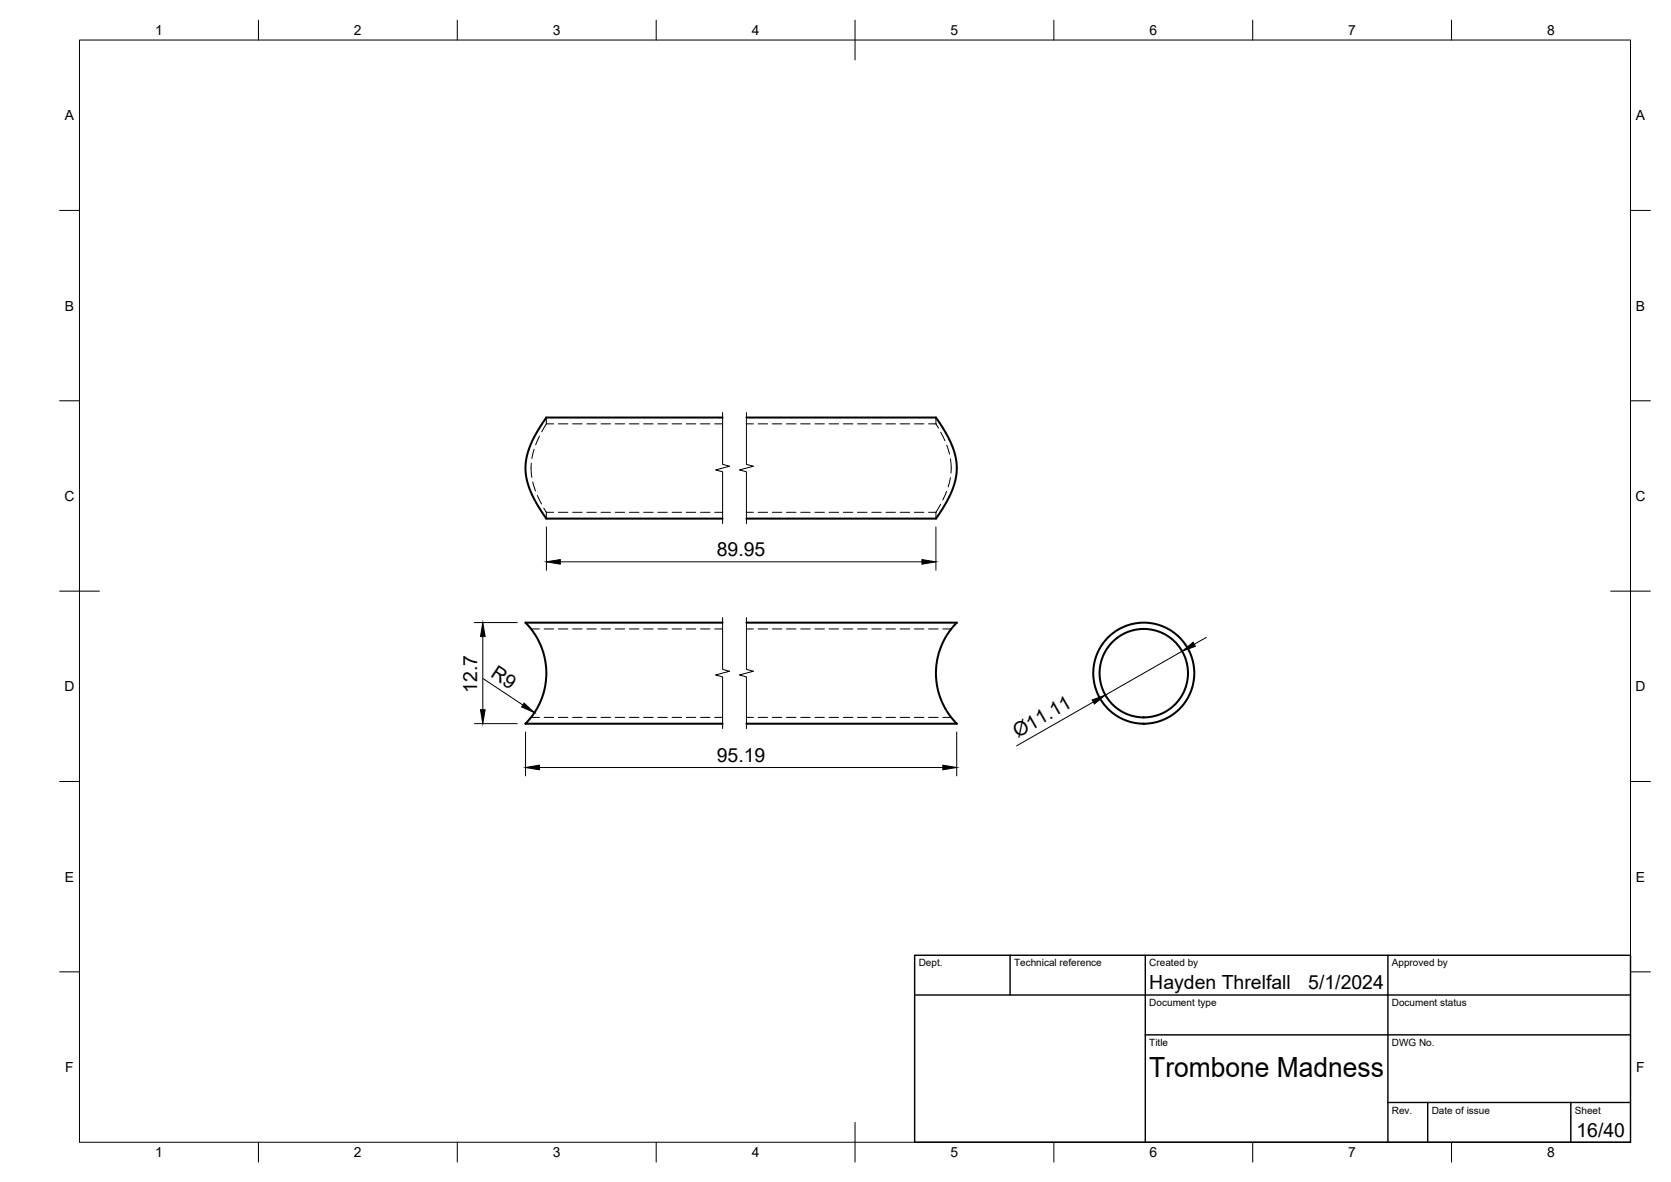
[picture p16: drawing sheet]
<svg xmlns="http://www.w3.org/2000/svg" width="420mm" height="297mm" viewBox="0 0 420 297" stroke-linecap="round" stroke-linejoin="round" font-family="sans-serif">
<defs><g id="words">
<text font-size="7" x="289" y="270.6">Trombone Madness</text>
<g font-size="4.9">
<text x="180.2" y="139.7">89.95</text>
<text x="123.2" y="169.9" transform="rotate(34 123.2 169.9)">R9</text>
<text x="120" y="174.1" transform="rotate(-90 120 174.1)">12.7</text>
<text x="255.9" y="185.5" transform="rotate(-30 255.9 185.5)">Ø11.11</text>
<text x="180.2" y="191.4">95.19</text>
<text x="289" y="248.5">Hayden Threlfall</text>
<text x="329" y="248.5">5/1/2024</text>
<text x="396.4" y="285.7">16/40</text>
</g>
<g font-size="3.5">
<text x="39" y="8.8">1</text>
<text x="89" y="8.8">2</text>
<text x="139" y="8.8">3</text>
<text x="189" y="8.8">4</text>
<text x="239" y="8.8">5</text>
<text x="289" y="8.8">6</text>
<text x="339" y="8.8">7</text>
<text x="389" y="8.8">8</text>
<text x="16.3" y="30.2">A</text>
<text x="411.3" y="30.2">A</text>
<text x="16.3" y="78">B</text>
<text x="411.3" y="78">B</text>
<text x="16.2" y="125.9">C</text>
<text x="411.2" y="125.9">C</text>
<text x="16.2" y="173.7">D</text>
<text x="411.2" y="173.7">D</text>
<text x="16.3" y="221.6">E</text>
<text x="411.3" y="221.6">E</text>
<text x="16.4" y="269.4">F</text>
<text x="411.4" y="269.4">F</text>
<text x="39" y="290.8">1</text>
<text x="89" y="290.8">2</text>
<text x="139" y="290.8">3</text>
<text x="189" y="290.8">4</text>
<text x="239" y="290.8">5</text>
<text x="289" y="290.8">6</text>
<text x="339" y="290.8">7</text>
<text x="389" y="290.8">8</text>
</g>
<g font-size="2.5">
<text x="231" y="242.9">Dept.</text>
<text x="255" y="242.9">Technical reference</text>
<text x="289" y="242.9">Created by</text>
<text x="350" y="242.9">Approved by</text>
<text x="289" y="252.8">Document type</text>
<text x="350" y="252.8">Document status</text>
<text x="289" y="262.9">Title</text>
<text x="350" y="262.9">DWG No.</text>
<text x="350" y="279.9">Rev.</text>
<text x="360" y="279.9">Date of issue</text>
<text x="396" y="279.9">Sheet</text>
</g>
</g></defs>
<!-- layer: Visible -->
<g fill="none" stroke="#000" stroke-width=".51">
<path d="M181.7 104.9h-44.3l-2.6 4-1.4 2.8-.9 3-.4 2.6 .3 3 1 3.2 1.4 2.9 2.6 3.9h44.3M187.7 104.9h47.6l2.6 4 1.4 2.8 .9 3 .4 2.6-.3 3-1 3.2-1.4 2.9-2.6 3.9h-47.6M181.7 156.5h-49.6l2 2.3 1.8 3.2 1 3.1 .5 3.6-.3 3.6-1 3.4-1.4 2.9-2.6 3.3h49.6M187.7 156.5h52.9l-2 2.3-1.8 3.2-1 3.1-.5 3.6 .3 3.6 1 3.4 1.4 2.9 2.6 3.3h-52.9"/>
<circle cx="287.6" cy="169.2" r="12.7"/>
<circle cx="287.6" cy="169.2" r="11.1"/>
</g>
<!-- layer: Hidden -->
<g fill="none" stroke="#000" stroke-width=".25">
<path d="M133.6 116.4l.1 3.6M134.3 112.9l-.6 2.3M135.7 109.6l-1 2.2M137.4 106.5l-1.2 2M137.4 104.9v1.6M137.4 106.5h1.8M140.4 106.5h2.4M144 106.5h2.4M147.6 106.5h2.3M151.1 106.5h2.4M154.7 106.5h2.4M158.3 106.5h2.4"/>
<path d="M161.8 106.5h2.4M165.4 106.5h2.4M169 106.5h2.4M172.6 106.5h2.3M176.1 106.5h2.4M179.7 106.5h2M187.7 106.5h1.7M190.6 106.5h2.4M194.2 106.5h2.4M197.8 106.5h2.4M201.3 106.5h2.4M204.9 106.5h2.4"/>
<path d="M208.5 106.5h2.4M212 106.5h2.4M215.6 106.5h2.4M219.2 106.5h2.4M222.8 106.5h2.3M226.3 106.5h2.4M229.9 106.5h2.4M233.5 106.5h1.8M235.3 106.5l.7 1.1M235.3 104.9v1.6M236.6 108.6l1 2.2M238 111.9l.7 2.2"/>
<path d="M239 115.3l.1 3.6M134 121.1l.7 2.3M135.1 124.5l1 2.1M136.7 127.7l.7 1M137.4 128.7v1.6M137.4 128.7h1.8M140.4 128.7h2.4M144 128.7h2.4M147.6 128.7h2.3M151.1 128.7h2.4M154.7 128.7h2.4M158.3 128.7h2.4"/>
<path d="M161.8 128.7h2.4M165.4 128.7h2.4M169 128.7h2.4M172.6 128.7h2.3M176.1 128.7h2.4M179.7 128.7h2M187.7 128.7h1.7M190.6 128.7h2.4M194.2 128.7h2.4M197.8 128.7h2.4M201.3 128.7h2.4M204.9 128.7h2.4"/>
<path d="M208.5 128.7h2.4M212 128.7h2.4M215.6 128.7h2.4M219.2 128.7h2.4M222.8 128.7h2.3M226.3 128.7h2.4M229.9 128.7h2.4M233.5 128.7h1.8M235.3 128.7v1.6M236.5 126.7l-1.2 2M238 123.5l-1 2.2M239 120l-.6 2.4"/>
<path d="M133.5 158.1h2.1M136.8 158.1h2.4M140.4 158.1h2.4M144 158.1h2.4M147.6 158.1h2.3M151.1 158.1h2.4M154.7 158.1h2.4M158.3 158.1h2.4M161.8 158.1h2.4M165.4 158.1h2.4M169 158.1h2.4M172.6 158.1h2.3"/>
<path d="M176.1 158.1h2.4M179.7 158.1h2M187.7 158.1h1.7M190.6 158.1h2.4M194.2 158.1h2.4M197.8 158.1h2.4M201.3 158.1h2.4M204.9 158.1h2.4M208.5 158.1h2.4M212 158.1h2.4M215.6 158.1h2.4M219.2 158.1h2.4"/>
<path d="M222.8 158.1h2.3M226.3 158.1h2.4M229.9 158.1h2.4M233.5 158.1h2.4M237.1 158.1h2.1M133.5 180.3h2.1M136.8 180.3h2.4M140.4 180.3h2.4M144 180.3h2.4M147.6 180.3h2.3M151.1 180.3h2.4M154.7 180.3h2.4"/>
<path d="M158.3 180.3h2.4M161.8 180.3h2.4M165.4 180.3h2.4M169 180.3h2.4M172.6 180.3h2.3M176.1 180.3h2.4M179.7 180.3h2M187.7 180.3h1.7M190.6 180.3h2.4M194.2 180.3h2.4M197.8 180.3h2.4M201.3 180.3h2.4"/>
<path d="M204.9 180.3h2.4M208.5 180.3h2.4M212 180.3h2.4M215.6 180.3h2.4M219.2 180.3h2.4M222.8 180.3h2.3M226.3 180.3h2.4M229.9 180.3h2.4M233.5 180.3h2.4M237.1 180.3h2.1"/>
</g>
<!-- layer: BORDER -->
<g fill="none" stroke="#000" stroke-width=".25">
<path d="M20 10.1h390v276.9h-390zM65 5.1v5M115 5.1v5M165 5.1v5M215 5.1v10M265 5.1v5M315 5.1v5M365 5.1v5M15 52.9h5M410 52.9h5M15 100.7h5M410 100.7h5"/>
<path d="M15 148.6h10M405 148.6h10M15 196.4h5M410 196.4h5M15 244.2h5M410 244.2h5M65 287v5M115 287v5M165 287v5M215 282.1v9.9M265 287v5M315 287v5"/>
<path d="M365 287v5"/>
</g>
<!-- layer: TITLEBLOCK -->
<path d="M230 240.1h180v46.9h-180zM230 250h180M254 240.1v9.9M288 240.1v46.9M349 240.1v46.9M288 260.1h122M349 277.1h61M359 277.1v9.9M395 277.1v9.9" fill="none" stroke="#000" stroke-width=".36"/>
<!-- layer: Break Lines -->
<path d="M181.7 103.7v13l1.7 .5-3.5 .9 1.8 .5v13M187.7 103.7v13l1.7 .5-3.5 .9 1.8 .5v13M181.7 155.2v13l1.7 .5-3.5 .9 1.8 .5v13M187.7 155.2v13l1.7 .5-3.5 .9 1.8 .5v13" fill="none" stroke="#000" stroke-width=".25"/>
<!-- layer: FD_Dimensions -->
<g fill="none" stroke="#000" stroke-width=".25">
<path d="M137.4 132.4v10.9M235.3 132.4v10.9M119.3 156.4h10.7M121.4 160v18.4M140.9 141.2h90.9M121.5 170.6l10 6.6M274.9 176.4l-19.3 11M297.2 163.6l-19.3 11.1M303.3 160.2l-3 1.7M119.3 181.8h10.7M132.1 183.9v11.1M135.6 192.9h101.5"/>
<path d="M240.6 183.9v11.1"/>
</g>
<path d="M121.4 156.4l.6 3.6h-1.2zM137.4 141.2l3.5-.6v1.2zM231.8 140.6l3.5 .6-3.5 .6zM120.8 178.4h1.2l-.6 3.4zM131.8 176.7l2.6 2.4-3.3-1.4zM274.6 175.9l3.3-1.2-2.7 2.2zM297.2 163.6l2.8-2.2 .6 1zM132.1 192.9l3.5-.6v1.1zM237.1 192.3l3.5 .6-3.5 .5z" fill="#000" stroke="#000" stroke-width=".25"/>
<use href="#words"/>
</svg>
